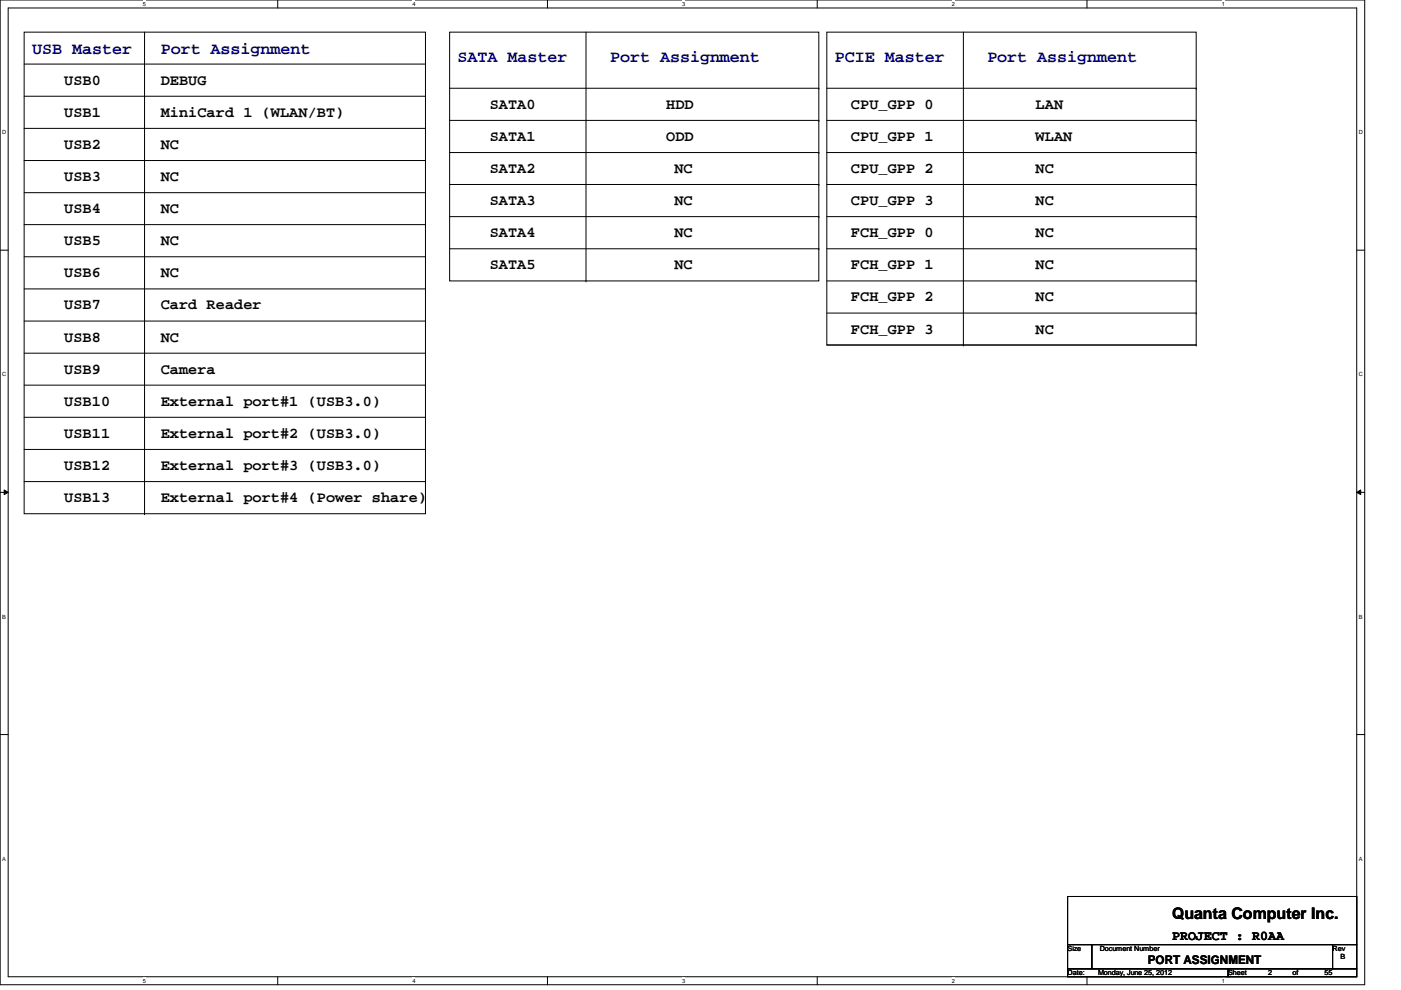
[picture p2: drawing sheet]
<svg xmlns="http://www.w3.org/2000/svg" width="297mm" height="210mm" viewBox="0 0 297 210" stroke-linecap="round" stroke-linejoin="round" font-family="sans-serif">
<defs><g id="words">
<g font-size="3.6" fill="#0000a0">
<text x="6.9" y="11.4">USB Master</text>
<text x="97" y="13.1">SATA Master</text>
<text x="177" y="13.1">PCIE Master</text>
</g>
<g font-size="3.6" fill="#000080">
<text x="34.1" y="11.4">Port Assignment</text>
<text x="129.4" y="13.1">Port Assignment</text>
<text x="209.3" y="13.1">Port Assignment</text>
</g>
<text font-size="3.4" x="248.5" y="194.9">Quanta Computer Inc.</text>
<g font-size="3.2">
<text x="13.6" y="18">USB0</text>
<text x="34.1" y="18">DEBUG</text>
<text x="103.8" y="23.1">SATA0</text>
<text x="141.3" y="23.1">HDD</text>
<text x="180.4" y="23.1">CPU_GPP 0</text>
<text x="219.6" y="23.1">LAN</text>
<text x="13.6" y="24.8">USB1</text>
<text x="34.1" y="24.8">MiniCard 1 (WLAN/BT)</text>
<text x="103.8" y="29.9">SATA1</text>
<text x="141.3" y="29.9">ODD</text>
<text x="180.4" y="29.9">CPU_GPP 1</text>
<text x="219.6" y="29.9">WLAN</text>
<text x="13.6" y="31.6">USB2</text>
<text x="34.1" y="31.6">NC</text>
<text x="13.6" y="38.4">USB3</text>
<text x="34.1" y="38.4">NC</text>
<text x="103.8" y="36.7">SATA2</text>
<text x="143" y="36.7">NC</text>
<text x="180.4" y="36.7">CPU_GPP 2</text>
<text x="219.6" y="36.7">NC</text>
<text x="13.6" y="45.2">USB4</text>
<text x="34.1" y="45.2">NC</text>
<text x="103.8" y="43.5">SATA3</text>
<text x="143" y="43.5">NC</text>
<text x="180.4" y="43.5">CPU_GPP 3</text>
<text x="219.6" y="43.5">NC</text>
<text x="13.6" y="52">USB5</text>
<text x="34.1" y="52">NC</text>
<text x="103.8" y="50.3">SATA4</text>
<text x="143" y="50.3">NC</text>
<text x="180.4" y="50.3">FCH_GPP 0</text>
<text x="219.6" y="50.3">NC</text>
<text x="13.6" y="58.8">USB6</text>
<text x="34.1" y="58.8">NC</text>
<text x="103.8" y="57.1">SATA5</text>
<text x="143" y="57.1">NC</text>
<text x="180.4" y="57.1">FCH_GPP 1</text>
<text x="219.6" y="57.1">NC</text>
<text x="13.6" y="65.6">USB7</text>
<text x="34.1" y="65.6">Card Reader</text>
<text x="180.4" y="63.9">FCH_GPP 2</text>
<text x="219.6" y="63.9">NC</text>
<text x="180.4" y="70.7">FCH_GPP 3</text>
<text x="219.6" y="70.7">NC</text>
<text x="13.6" y="72.4">USB8</text>
<text x="34.1" y="72.4">NC</text>
<text x="13.6" y="79.2">USB9</text>
<text x="34.1" y="79.2">Camera</text>
<text x="13.6" y="86.1">USB10</text>
<text x="34.1" y="86.1">External port#1 (USB3.0)</text>
<text x="13.6" y="92.8">USB11</text>
<text x="34.1" y="92.8">External port#2 (USB3.0)</text>
<text x="13.6" y="99.7">USB12</text>
<text x="34.1" y="99.7">External port#3 (USB3.0)</text>
<text x="13.6" y="106.5">USB13</text>
<text x="34.1" y="106.5">External port#4 (Power share)</text>
</g>
<text font-size="2.9" x="248.5" y="199.3">PROJECT : R0AA</text>
<text font-size="2.5" x="243.4" y="204.4">PORT ASSIGNMENT</text>
<g font-size="1.5">
<text x="226.4" y="201.7">Size</text>
<text x="233.2" y="201.7">Document Number</text>
<text x="282.5" y="201.7">Rev</text>
<text x="284.2" y="203.4">B</text>
<text x="226.4" y="206.8">Date:</text>
<text x="232.8" y="206.8">Monday, June 25, 2012</text>
<text x="260.4" y="206.8">Sheet</text>
<text x="268.9" y="206.8">2</text>
<text x="274" y="206.8">of</text>
<text x="280.8" y="206.8">55</text>
</g>
<g font-size="1.2">
<text x="30.3" y="1.3">5</text>
<text x="87.5" y="1.3">4</text>
<text x="144.6" y="1.3">3</text>
<text x="201.8" y="1.3">2</text>
<text x="259" y="1.3">1</text>
<text x=".5" y="28.4">D</text>
<text x="288.1" y="28.4">D</text>
<text x=".5" y="79.8">C</text>
<text x="288.1" y="79.8">C</text>
<text x=".5" y="131.1">B</text>
<text x="288.1" y="131.1">B</text>
<text x=".5" y="182.5">A</text>
<text x="288.1" y="182.5">A</text>
<text x="30.3" y="208.4">5</text>
<text x="87.5" y="208.4">4</text>
<text x="144.6" y="208.4">3</text>
<text x="201.8" y="208.4">2</text>
<text x="259" y="208.4">1</text>
</g>
</g></defs>
<path d="M0 0h289.3v208.8h-289.3zM1.7 1.7h286v205.4h-286z" fill="none" stroke="#000" stroke-width=".21"/>
<g fill="#fff">
<path d="M30.3 .2h.6v1.3h-.6z"/>
<path d="M30.3 207.3h.6v1.3h-.6z"/>
</g>
<path d="M58.9 0v1.7M58.9 207.1v1.7" fill="none" stroke="#000" stroke-width=".21"/>
<g fill="#fff">
<path d="M87.5 .2h.6v1.3h-.6z"/>
<path d="M87.5 207.3h.6v1.3h-.6z"/>
</g>
<path d="M116.1 0v1.7M116.1 207.1v1.7" fill="none" stroke="#000" stroke-width=".21"/>
<g fill="#fff">
<path d="M144.6 .2h.7v1.3h-.7z"/>
<path d="M144.6 207.3h.7v1.3h-.7z"/>
</g>
<path d="M173.3 0v1.7M173.3 207.1v1.7" fill="none" stroke="#000" stroke-width=".21"/>
<g fill="#fff">
<path d="M201.8 .2h.7v1.3h-.7z"/>
<path d="M201.8 207.3h.7v1.3h-.7z"/>
</g>
<path d="M230.5 0v1.7M230.5 207.1v1.7" fill="none" stroke="#000" stroke-width=".21"/>
<g fill="#fff">
<path d="M259 .2h.7v1.3h-.7z"/>
<path d="M259 207.3h.7v1.3h-.7z"/>
<path d="M.5 27.3h.8v1.4h-.8z"/>
<path d="M288.1 27.3h.8v1.4h-.8z"/>
<path d="M.5 78.7h.8v1.4h-.8z"/>
<path d="M288.1 78.7h.8v1.4h-.8z"/>
</g>
<path d="M0 53h1.7M287.7 53h1.6" fill="none" stroke="#000" stroke-width=".21"/>
<g fill="#fff">
<path d="M.5 130h.7v1.4h-.7z"/>
<path d="M288.1 130h.7v1.4h-.7z"/>
</g>
<path d="M0 104.4h1.7M.9 103.9l.8 .5-.8 .5zM287.7 104.4l.8-.5v1zM287.7 104.4h1.6" fill="none" stroke="#000" stroke-width=".21"/>
<path d="M.9 103.9l.8 .5-.8 .5zM287.7 104.4l.8-.5v1z" fill="#000"/>
<g fill="#fff">
<path d="M.5 181.4h.7v1.4h-.7z"/>
<path d="M288.1 181.4h.7v1.4h-.7z"/>
</g>
<g fill="none" stroke="#000" stroke-width=".21">
<path d="M5.1 6.8h85.1v102.1h-85.1zM5.1 13.6h85.1M30.6 6.8v102.1M90.2 13.6h.1M95.3 6.8h78.3v52.8h-78.3zM95.3 18.7h78.3M124.2 6.8v52.8M173.6 18.7h.1M175.3 6.8h78.3v66.4h-78.3zM175.3 18.7h78.3M204.3 6.8v66.4M253.6 18.7h.1"/>
<path d="M5.1 20.4h85.1M5.1 27.2h85.1M5.1 34h85.1M90.2 20.4h.1M90.2 27.2h.1M90.2 34h.1M95.3 25.5h78.3M95.3 32.3h78.3M95.3 39.1h78.3M173.6 25.5h.1M173.6 32.3h.1M173.6 39.1h.1"/>
<path d="M175.3 25.5h78.3M175.3 32.3h78.3M175.3 39.1h78.3M253.6 25.5h.1M253.6 32.3h.1M253.6 39.1h.1M5.1 40.9h85.1M5.1 47.6h85.1M5.1 54.4h85.1M90.2 40.9h.1M90.2 47.6h.1M90.2 54.4h.1"/>
<path d="M95.3 45.9h78.3M95.3 52.7h78.3M124.2 59.6h.1M173.6 45.9h.1M173.6 52.7h.1M175.3 45.9h78.3M175.3 52.7h78.3M175.3 59.6h78.3M253.6 45.9h.1M253.6 52.7h.1M253.6 59.6h.1M5.1 61.3h85.1"/>
<path d="M5.1 68.1h85.1M5.1 74.9h85.1M90.2 61.3h.1M90.2 68.1h.1M90.2 74.9h.1M175.3 66.4h78.3M175.3 73.2h78.3M204.3 73.2h.1M253.6 66.4h.1M253.6 73.2h.1M5.1 81.7h85.1M5.1 88.5h85.1"/>
<path d="M5.1 95.3h85.1M90.2 81.7h.1M90.2 88.5h.1M90.2 95.3h.1M5.1 102.1h85.1M30.6 108.9h.1M90.2 102.1h.1M0 155.7h1.7M287.7 155.7h1.6M226.4 190.1h61.3v10.2h-61.3zM226.4 200.3h5.1v5.1h-5.1zM226.4 205.4h34v1.7h-34z"/>
<path d="M231.5 200.3h51v5.1h-51zM260.4 205.4h27.3v1.7h-27.3zM282.5 200.3h5.2v5.1h-5.2z"/>
</g>
<use href="#words"/>
</svg>
